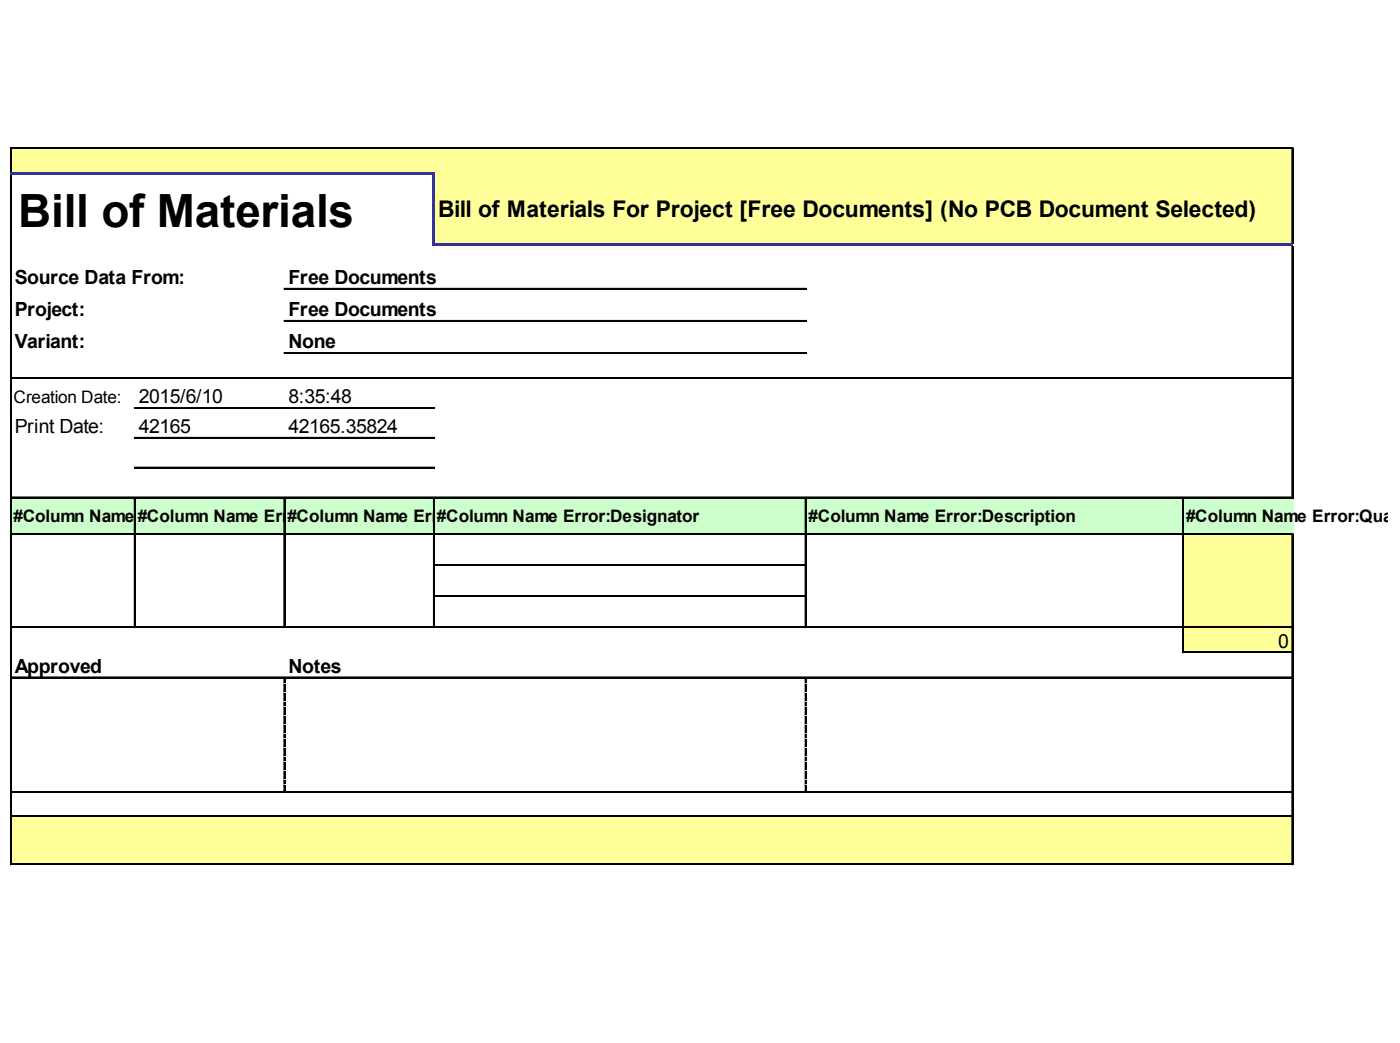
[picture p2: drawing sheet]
<svg xmlns="http://www.w3.org/2000/svg" width="274mm" height="204mm" viewBox="0 0 274 204" stroke-linecap="round" stroke-linejoin="round" font-family="sans-serif">
<defs><g id="words">
<text font-size="9" x="3.5" y="44.3">Bill of Materials</text>
<text font-size="4.5" x="85.7" y="42.5">Bill of Materials For Project [Free Documents] (No PCB Document Selected)</text>
<g font-size="3.8">
<text x="2.9" y="55.6">Source Data From:</text>
<text x="56.4" y="55.6">Free Documents</text>
<text x="2.9" y="61.8">Project:</text>
<text x="56.4" y="61.8">Free Documents</text>
<text x="2.9" y="68.1">Variant:</text>
<text x="56.4" y="68.1">None</text>
<text x="27.2" y="78.9">2015/6/10</text>
<text x="56.4" y="78.9">8:35:48</text>
<text x="2.9" y="84.7">Print Date:</text>
<text x="27.2" y="84.7">42165</text>
<text x="56.4" y="84.7">42165.35824</text>
<text x="2.9" y="131.5">Approved</text>
<text x="56.4" y="131.5">Notes</text>
<text x="249.9" y="126.6">0</text>
</g>
<g font-size="3.4">
<text x="2.6" y="78.7">Creation Date:</text>
<text x="2.6" y="102">#Column Name</text>
<text x="26.9" y="102">#Column tprintErr</text>
<text x="27.3" y="102">Error:FooName</text>
<text x="56.2" y="102">#Colu</text>
<text x="56.5" y="102">or:Comment</text>
<text x="68.1" y="102">n Name Err</text>
<text x="85.4" y="102">#Colume</text>
<text x="85.8" y="102">or:LibRnfName Error:Designator</text>
<text x="158.1" y="102">#Column Name Error:Description</text>
<text x="231.9" y="102">#Column Name Error:Quant</text>
</g>
</g></defs>
<g fill="#ff9">
<path d="M2.1 29h250.7v5.2h-250.7z"/>
<path d="M84.8 34h168v14.1h-168z"/>
</g>
<path d="M2.1 97.2h250.7v7.4h-250.7z" fill="#cfc"/>
<g fill="#ff9">
<path d="M231.2 104.3h21.6v6.3h-21.6z"/>
<path d="M231.2 110.4h21.6v6.3h-21.6z"/>
<path d="M231.2 116.4h21.6v6.3h-21.6z"/>
<path d="M231.2 122.5h21.6v5.2h-21.6z"/>
<path d="M2.1 159.5h250.7v9.6h-250.7z"/>
</g>
<path d="M2 28.8v4.9M2.1 28.8v4.9M252.6 29v18.6" fill="none" stroke="#000" stroke-width=".22"/>
<path d="M252.7 29v18.6" fill="none" stroke="#000" stroke-width=".23"/>
<path d="M84.5 34.2h.5v13.9h-.5z" fill="#339"/>
<g fill="none" stroke="#000" stroke-width=".22">
<path d="M2 34.2v134.9M2.1 34.2v134.9M2.2 28.8h250.6M2.2 28.9h250.6M55.5 56.4h102.2M55.5 56.5h102.2M252.6 48.1v49.3M2.2 73.9h250.6M2.2 74h250.6M26.3 79.7h58.7M26.3 79.8h58.7M55.5 62.7h102.2"/>
<path d="M55.5 62.8h102.2M55.5 68.9h102.2M55.5 69h102.2M2.2 97.2h250.6M2.2 97.3h250.6M26.3 97.4v25.3M26.3 85.5h58.7M26.3 85.6h58.7M26.3 91.3h58.7M26.3 91.5h58.7M26.4 97.4v25.3M55.5 97.4v25.3"/>
<path d="M55.6 97.4v25.3M84.8 97.4v25.3M84.9 97.4v25.3M157.4 97.4v25.3M157.6 97.4v25.3M231.2 97.4v30.3M2.2 104.3h250.6M2.2 104.5h250.6M85 110.4h72.4M85 110.5h72.4M85 116.4h72.4M85 116.6h72.4"/>
<path d="M252.6 104.6v64.5M2.2 122.5h250.6M2.2 122.6h250.6M2.2 132.4h250.6M2.2 132.5h250.6M55.5 132.8v.7M55.5 133.7v.7M55.5 134.6v.7M55.5 135.5v.7M55.5 136.4v.7M55.5 137.3v.7M55.5 138.2v.7"/>
<path d="M55.5 139.1v.7M55.5 140v.7M157.4 132.8v.7M157.4 133.7v.7M157.4 134.6v.7M157.4 135.5v.7M157.4 136.4v.7M157.4 137.3v.7M157.4 138.2v.7M157.4 139.1v.7M157.4 140v.7M231.5 127.4h21.3"/>
<path d="M231.5 127.5h21.3M2.2 154.8h250.6M2.2 154.9h250.6M2.2 159.5h250.6M2.2 159.6h250.6M55.5 140.9v.6M55.5 141.8v.6M55.5 142.7v.6M55.5 143.6v.6M55.5 144.5v.6M55.5 145.4v.6M55.5 146.3v.6"/>
<path d="M55.5 147.2v.6M55.5 148v.7M55.5 148.9v.7M55.5 149.8v.7M55.5 150.7v.7M55.5 151.6v.7M55.5 152.5v.7M55.5 153.4v.7M55.5 154.3v.5M157.4 140.9v.6M157.4 141.8v.6M157.4 142.7v.6"/>
<path d="M157.4 143.6v.6M157.4 144.5v.6M157.4 145.4v.6M157.4 146.3v.6M157.4 147.2v.6M157.4 148v.7M157.4 148.9v.7M157.4 149.8v.7M157.4 150.7v.7M157.4 151.6v.7M157.4 152.5v.7M157.4 153.4v.7"/>
<path d="M157.4 154.3v.5M2.2 168.9h250.6M2.2 169h250.6"/>
</g>
<path d="M252.7 48.1v49.3M231.4 97.4v30.3M252.7 104.6v64.5" fill="none" stroke="#000" stroke-width=".23"/>
<g fill="#000">
<path d="M55.5 132.8h.2v.7h-.2zM55.5 133.7h.2v.7h-.2zM55.5 134.6h.2v.7h-.2zM55.5 135.5h.2v.7h-.2zM55.5 136.4h.2v.7h-.2zM55.5 137.3h.2v.7h-.2zM55.5 138.2h.2v.7h-.2zM55.5 139.1h.2v.7h-.2zM55.5 140h.2v.7h-.2zM157.4 132.8h.3v.7h-.3zM157.4 133.7h.3v.7h-.3zM157.4 134.6h.3v.7h-.3z"/>
<path d="M157.4 135.5h.3v.7h-.3zM157.4 136.4h.3v.7h-.3zM157.4 137.3h.3v.7h-.3zM157.4 138.2h.3v.7h-.3zM157.4 139.1h.3v.7h-.3zM157.4 140h.3v.7h-.3zM55.5 140.9h.2v.6h-.2zM55.5 141.8h.2v.6h-.2zM55.5 142.7h.2v.6h-.2zM55.5 143.6h.2v.6h-.2zM55.5 144.5h.2v.6h-.2zM55.5 145.4h.2v.6h-.2z"/>
<path d="M55.5 146.3h.2v.6h-.2zM55.5 147.2h.2v.6h-.2zM55.5 148h.2v.7h-.2zM55.5 148.9h.2v.7h-.2zM55.5 149.8h.2v.7h-.2zM55.5 150.7h.2v.7h-.2zM55.5 151.6h.2v.7h-.2zM55.5 152.5h.2v.7h-.2zM55.5 153.4h.2v.7h-.2zM55.5 154.3h.2v.5h-.2zM157.4 140.9h.3v.6h-.3zM157.4 141.8h.3v.6h-.3z"/>
<path d="M157.4 142.7h.3v.6h-.3zM157.4 143.6h.3v.6h-.3zM157.4 144.5h.3v.6h-.3zM157.4 145.4h.3v.6h-.3zM157.4 146.3h.3v.6h-.3zM157.4 147.2h.3v.6h-.3zM157.4 148h.3v.7h-.3zM157.4 148.9h.3v.7h-.3zM157.4 149.8h.3v.7h-.3zM157.4 150.7h.3v.7h-.3zM157.4 151.6h.3v.7h-.3zM157.4 152.5h.3v.7h-.3z"/>
<path d="M157.4 153.4h.3v.7h-.3zM157.4 154.3h.3v.5h-.3z"/>
</g>
<path d="M2 34h83M85 47.9h167.8" fill="none" stroke="#339" stroke-width=".45"/>
<use href="#words"/>
</svg>
